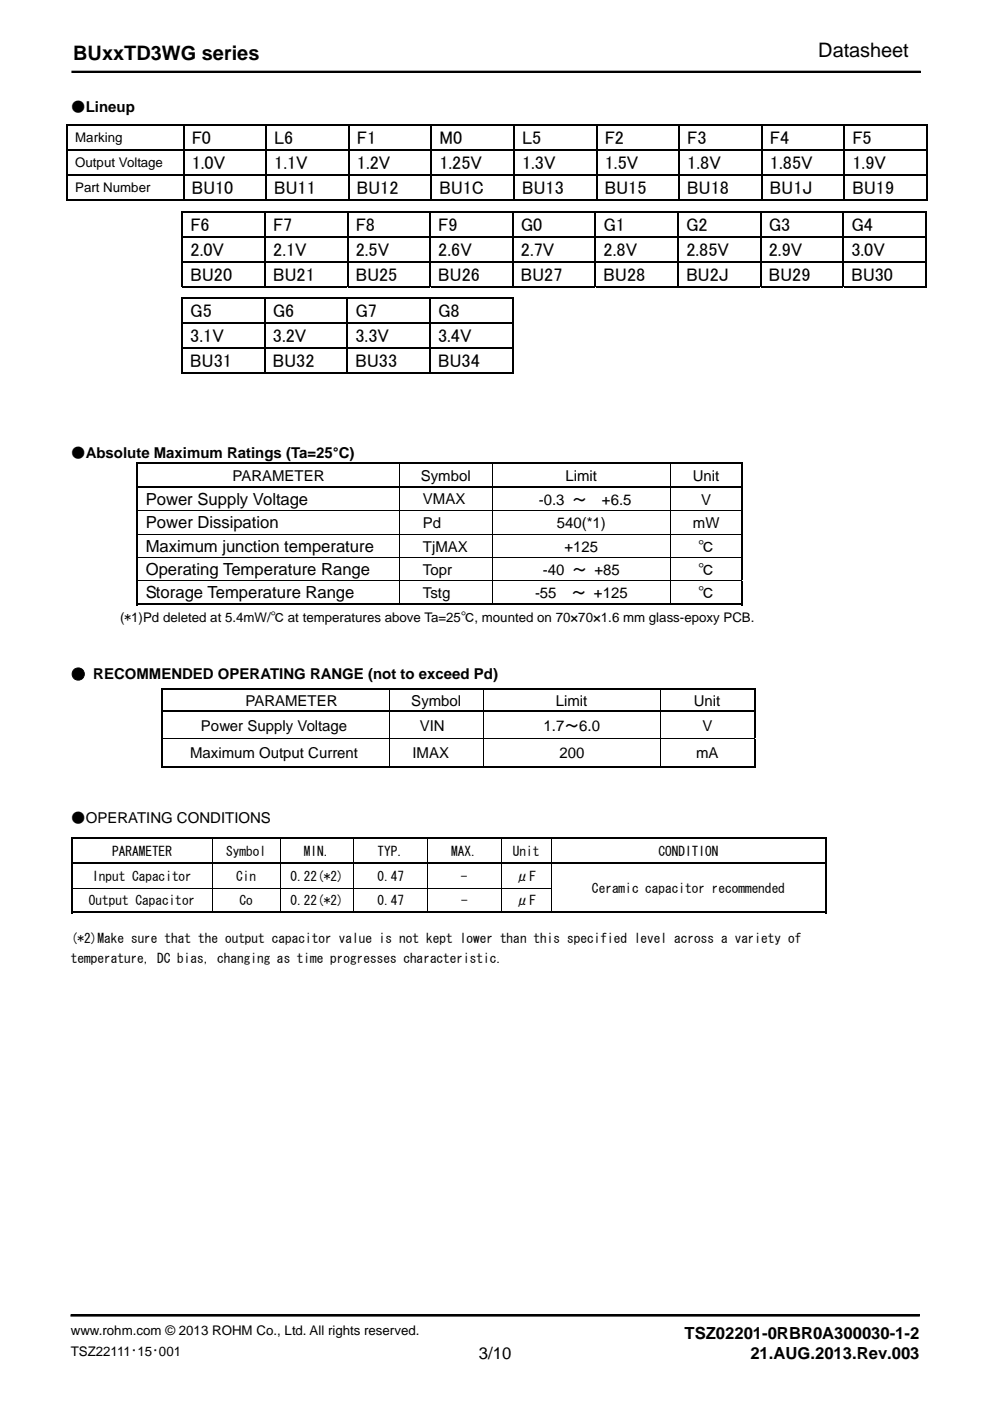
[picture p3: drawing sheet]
<svg xmlns="http://www.w3.org/2000/svg" width="210mm" height="297mm" viewBox="0 0 210 297" stroke-linecap="round" stroke-linejoin="round" font-family="sans-serif">
<defs><g id="words">
<g font-size="4.2">
<text x="15.5" y="12.8">BUxxTD3WG series</text>
<text x="173.6" y="12.1">Datasheet</text>
</g>
<g font-size="3.9">
<text x="40.7" y="35.9">1.0V</text>
<text x="40.7" y="30.6">F0</text>
<text x="58.2" y="30.6">L6</text>
<text x="58.2" y="35.9">1.1V</text>
<text x="75.7" y="35.9">1.2V</text>
<text x="75.7" y="30.6">F1</text>
<text x="93.2" y="35.9">1.25V</text>
<text x="93.2" y="30.6">M0</text>
<text x="110.7" y="35.9">1.3V</text>
<text x="110.7" y="30.6">L5</text>
<text x="128.3" y="35.9">1.5V</text>
<text x="128.3" y="30.6">F2</text>
<text x="145.8" y="35.9">1.8V</text>
<text x="145.8" y="30.6">F3</text>
<text x="163.3" y="30.6">F4</text>
<text x="163.3" y="35.9">1.85V</text>
<text x="180.8" y="35.9">1.9V</text>
<text x="180.8" y="30.6">F5</text>
<text x="40.7" y="41.2">BU10</text>
<text x="58.2" y="41.2">BU11</text>
<text x="75.7" y="41.2">BU12</text>
<text x="93.2" y="41.2">BU1C</text>
<text x="110.7" y="41.2">BU13</text>
<text x="128.3" y="41.2">BU15</text>
<text x="145.8" y="41.2">BU18</text>
<text x="163.3" y="41.2">BU1J</text>
<text x="180.8" y="41.2">BU19</text>
<text x="40.4" y="48.9">F6</text>
<text x="57.9" y="48.9">F7</text>
<text x="75.4" y="48.9">F8</text>
<text x="93" y="48.9">F9</text>
<text x="110.5" y="48.9">G0</text>
<text x="128" y="48.9">G1</text>
<text x="145.5" y="48.9">G2</text>
<text x="163.1" y="48.9">G3</text>
<text x="180.6" y="48.9">G4</text>
<text x="40.4" y="54.3">2.0V</text>
<text x="40.4" y="59.5">BU20</text>
<text x="57.9" y="54.3">2.1V</text>
<text x="57.9" y="59.5">BU21</text>
<text x="75.4" y="54.3">2.5V</text>
<text x="75.4" y="59.5">BU25</text>
<text x="93" y="54.3">2.6V</text>
<text x="93" y="59.5">BU26</text>
<text x="110.5" y="54.3">2.7V</text>
<text x="110.5" y="59.5">BU27</text>
<text x="128" y="54.3">2.8V</text>
<text x="128" y="59.5">BU28</text>
<text x="145.6" y="54.3">2.85V</text>
<text x="145.6" y="59.5">BU2J</text>
<text x="163.1" y="54.3">2.9V</text>
<text x="163.1" y="59.5">BU29</text>
<text x="180.6" y="54.3">3.0V</text>
<text x="180.6" y="59.5">BU30</text>
<text x="40.4" y="67.2">G5</text>
<text x="57.9" y="67.2">G6</text>
<text x="75.4" y="67.2">G7</text>
<text x="92.9" y="67.2">G8</text>
<text x="40.4" y="72.6">3.1V</text>
<text x="40.4" y="77.9">BU31</text>
<text x="57.9" y="72.6">3.2V</text>
<text x="57.9" y="77.9">BU32</text>
<text x="75.4" y="72.6">3.3V</text>
<text x="75.4" y="77.9">BU33</text>
<text x="92.9" y="72.6">3.4V</text>
<text x="92.9" y="77.9">BU34</text>
</g>
<g font-size="3.5">
<text x="30.9" y="107.1">Power Supply Voltage</text>
<text x="30.9" y="112">Power Dissipation</text>
<text x="30.9" y="117">Maximum junction temperature</text>
<text x="30.9" y="121.9">Operating Temperature Range</text>
<text x="30.9" y="126.8">Storage Temperature Range</text>
<text x="145.2" y="283.9">TSZ02201-0RBR0A300030-1-2</text>
<text x="101.6" y="288.1">3/10</text>
<text x="159.2" y="288.2">21.AUG.2013.Rev.003</text>
</g>
<g font-size="3.2">
<text x="15" y="23.7">●Lineup</text>
<text x="15" y="97.1">●Absolute Maximum Ratings (Ta=25°C)</text>
<text x="49.3" y="102">PARAMETER</text>
<text x="89.3" y="102">Symbol</text>
<text x="119.9" y="102">Limit</text>
<text x="146.9" y="102">Unit</text>
<text x="89.7" y="106.9">VMAX</text>
<text x="114.3" y="107.1">-0.3 ～</text>
<text x="127.7" y="107.1">+6.5</text>
<text x="148.7" y="107.1">V</text>
<text x="89.7" y="112">Pd</text>
<text x="118.1" y="112">540(*1)</text>
<text x="147" y="112">mW</text>
<text x="89.7" y="117">TjMAX</text>
<text x="119.7" y="117">+125</text>
<text x="148.2" y="117">℃</text>
<text x="89.7" y="121.9">Topr</text>
<text x="115.2" y="121.9">-40 ～ +85</text>
<text x="148.2" y="121.9">℃</text>
<text x="89.7" y="126.8">Tstg</text>
<text x="113.5" y="126.8">-55</text>
<text x="121.2" y="126.8">～ +125</text>
<text x="148.2" y="126.8">℃</text>
<text x="15" y="144">● RECOMMENDED OPERATING RANGE (not to exceed Pd)</text>
<text x="52.1" y="149.7">PARAMETER</text>
<text x="87.2" y="149.7">Symbol</text>
<text x="117.9" y="149.7">Limit</text>
<text x="147.2" y="149.7">Unit</text>
<text x="42.6" y="155">Power Supply Voltage</text>
<text x="89.1" y="155">VIN</text>
<text x="115.3" y="155">1.7～6.0</text>
<text x="149" y="155">V</text>
<text x="40.3" y="160.8">Maximum Output Current</text>
<text x="87.5" y="160.8">IMAX</text>
<text x="118.6" y="160.8">200</text>
<text x="147.7" y="160.8">mA</text>
<text x="15" y="174.5">●OPERATING CONDITIONS</text>
</g>
<g font-size="2.8">
<text x="16" y="30.2">Marking</text>
<text x="16" y="35.5">Output Voltage</text>
<text x="16" y="40.8">Part Number</text>
<text x="25.5" y="131.8">(*1)Pd deleted at 5.4mW/℃ at temperatures above Ta=25℃, mounted on 70×70×1.6 mm glass-epoxy PCB.</text>
<text x="23.8" y="181.5">PARAMETER</text>
<text x="48" y="181.5">Symbol</text>
<text x="64.4" y="181.5">MIN.</text>
<text x="80" y="181.5">TYP.</text>
<text x="95.7" y="181.5">MAX.</text>
<text x="108.7" y="181.5">Unit</text>
<text x="139.7" y="181.5">CONDITION</text>
<text x="18.8" y="191.9">Output Capacitor</text>
<text x="19.5" y="186.9">Input Capacitor</text>
<text x="50.1" y="186.9">Cin</text>
<text x="50.8" y="191.9">Co</text>
<text x="61.6" y="186.9">0.22(*2)</text>
<text x="61.6" y="191.9">0.22(*2)</text>
<text x="80" y="186.9">0.47</text>
<text x="80" y="191.9">0.47</text>
<text x="97.8" y="186.9">-</text>
<text x="97.8" y="191.9">-</text>
<text x="109.4" y="186.9">μF</text>
<text x="109.4" y="191.9">μF</text>
<text x="125.6" y="189.4">Ceramic capacitor recommended</text>
<text x="15" y="200">(*2)Make sure that the output capacitor value is not kept lower than this specified level across a variety of</text>
<text x="15" y="204.2">temperature, DC bias, changing as time progresses characteristic.</text>
<text x="15" y="283.1">www.rohm.com © 2013 ROHM Co., Ltd. All rights reserved.</text>
<text x="15" y="287.5">TSZ22111･15･001</text>
</g>
</g></defs>
<path d="M15.1 278.9h179.9" fill="none" stroke="#000" stroke-width=".28"/>
<g fill="none" stroke="#000" stroke-width=".21">
<path d="M15.3 15.1h179.9v.3h-179.9zM84.8 98.3v4.8M104.4 98.3v4.8M142.3 98.3v4.8M29 108.3h128.5M29 113.2h128.5M29 118.2h128.5M84.8 103.4v4.8M84.8 108.4v4.7M84.8 113.3v4.8M84.8 118.2v4.8M104.4 103.4v4.8"/>
<path d="M104.4 108.4v4.7M104.4 113.3v4.8M104.4 118.2v4.8M142.3 103.4v4.8M142.3 108.4v4.7M142.3 113.3v4.8M142.3 118.2v4.8M29 123.1h128.5M84.8 123.2v4.8M104.4 123.2v4.8M142.3 123.2v4.8M34.2 156.6h126"/>
<path d="M82.5 146.3v4.2M82.5 150.9v5.6M82.5 156.7v5.6M102.5 146.3v4.2M102.5 150.9v5.6M102.5 156.7v5.6M140 146.3v4.2M140 150.9v5.6M140 156.7v5.6M45 178.1v4.8M59.5 178.1v4.8M75.1 178.1v4.8"/>
<path d="M90.7 178.1v4.8M106.3 178.1v4.8M116.9 178.1v4.8M15.4 188.3h29.5M45 183.5v4.7M45 188.5v4.8M45.1 188.3h14.3M59.5 183.5v4.7M59.5 188.5v4.8M59.5 188.3h15.5M75.1 183.5v4.7M75.1 188.5v4.8"/>
<path d="M75.2 188.3h15.4M90.7 183.5v4.7M90.7 188.5v4.8M90.8 188.3h15.4M106.3 183.5v4.7M106.3 188.5v4.8M106.4 188.3h10.4M116.9 183.5v4.7M116.9 188.5v4.8M15 278.8h180v.2h-180z"/>
</g>
<path d="M15.3 15.2h179.9" fill="none" stroke="#000" stroke-width=".3"/>
<g fill="#000">
<path d="M14.1 26.4h.3v.3h-.3zM14.1 31.7h.3v.3h-.3zM14.1 37h.3v.3h-.3zM38.8 26.4h.3v.3h-.3zM38.8 31.7h.3v.3h-.3zM38.8 37h.3v.3h-.3zM56.3 26.4h.3v.3h-.3zM56.3 31.7h.3v.3h-.3zM56.3 37h.3v.3h-.3zM73.9 26.4h.2v.3h-.2zM73.9 31.7h.2v.3h-.2zM73.9 37h.2v.3h-.2z"/>
<path d="M91.4 26.4h.2v.3h-.2zM91.4 31.7h.2v.3h-.2zM91.4 37h.2v.3h-.2zM108.9 26.4h.2v.3h-.2zM108.9 31.7h.2v.3h-.2zM108.9 37h.2v.3h-.2zM126.4 26.4h.3v.3h-.3zM126.4 31.7h.3v.3h-.3zM126.4 37h.3v.3h-.3zM143.9 26.4h.3v.3h-.3zM143.9 31.7h.3v.3h-.3zM143.9 37h.3v.3h-.3z"/>
<path d="M161.5 26.4h.2v.3h-.2zM161.5 31.7h.2v.3h-.2zM161.5 37h.2v.3h-.2zM179 26.4h.2v.3h-.2zM179 31.7h.2v.3h-.2zM179 37h.2v.3h-.2zM196.5 26.4h.3v.3h-.3zM196.5 31.7h.3v.3h-.3zM196.5 37h.3v.3h-.3zM38.5 44.7h.3v.3h-.3zM38.5 50.1h.3v.2h-.3zM38.5 55.4h.3v.2h-.3z"/>
<path d="M56.1 44.7h.2v.3h-.2zM56.1 50.1h.2v.2h-.2zM56.1 55.4h.2v.2h-.2zM73.6 44.7h.3v.3h-.3zM73.6 50.1h.3v.2h-.3zM73.6 55.4h.3v.2h-.3zM91.1 44.7h.3v.3h-.3zM91.1 50.1h.3v.2h-.3zM91.1 55.4h.3v.2h-.3zM108.6 44.7h.3v.3h-.3zM108.6 50.1h.3v.2h-.3zM108.6 55.4h.3v.2h-.3z"/>
<path d="M126.2 44.7h.2v.3h-.2zM126.2 50.1h.2v.2h-.2zM126.2 55.4h.2v.2h-.2zM143.7 44.7h.3v.3h-.3zM143.7 50.1h.3v.2h-.3zM143.7 55.4h.3v.2h-.3zM161.2 44.7h.3v.3h-.3zM161.2 50.1h.3v.2h-.3zM161.2 55.4h.3v.2h-.3zM178.8 44.7h.2v.3h-.2zM178.8 50.1h.2v.2h-.2zM178.8 55.4h.2v.2h-.2z"/>
<path d="M196.3 44.7h.2v.3h-.2zM196.3 50.1h.2v.2h-.2zM196.3 55.4h.2v.2h-.2zM196.5 42.3h.3v.3h-.3zM38.5 63.1h.2v.2h-.2zM38.5 68.4h.2v.2h-.2zM38.5 73.7h.2v.3h-.2zM56 63.1h.3v.2h-.3zM56 68.4h.3v.2h-.3zM56 73.7h.3v.3h-.3zM73.5 63.1h.3v.2h-.3zM73.5 68.4h.3v.2h-.3z"/>
<path d="M73.5 73.7h.3v.3h-.3zM91.1 63.1h.2v.2h-.2zM91.1 68.4h.2v.2h-.2zM91.1 73.7h.2v.3h-.2zM108.6 63.1h.2v.2h-.2zM108.6 68.4h.2v.2h-.2zM108.6 73.7h.2v.3h-.2zM108.6 79h.2v.2h-.2zM196.3 60.7h.2v.2h-.2zM29 98h.3v.3h-.3zM84.7 98.3h.2zM104.3 98.3h.2z"/>
<path d="M142.2 98.3h.2zM157.1 98h.4v.3h-.4zM29 103.1h.3v.3h-.3zM84.7 103.4h.2zM104.3 103.4h.2zM142.2 103.4h.2zM157.1 103.1h.4v.3h-.4zM157.1 128h.4v.3h-.4zM34.2 145.9h.4v.4h-.4zM34.2 150.5h.4v.4h-.4zM82.4 146.3h.2zM82.4 150.9h.2z"/>
<path d="M102.4 146.3h.2zM102.4 150.9h.2zM140 146.3h.1zM140 150.9h.1zM159.9 145.9h.3v.4h-.3zM159.9 150.5h.3v.4h-.3zM15.1 177.5h.3v.6h-.3zM44.9 177.8h.2v.3h-.2zM59.4 177.8h.1v.3h-.1zM75 177.8h.2v.3h-.2zM90.6 177.8h.2v.3h-.2zM106.2 177.8h.2v.3h-.2z"/>
<path d="M116.8 177.8h.2v.3h-.2zM159.9 162.3h.3v.4h-.3zM175 177.5h.3v.6h-.3zM175 177.5h.3v.3h-.3zM15.1 182.9h.3v.6h-.3zM15.1 188.2h.3v.3h-.3zM44.9 183.2h.2v.3h-.2zM44.9 188.2h.2v.3h-.2zM59.4 183.2h.1v.3h-.1zM59.4 188.2h.1v.3h-.1zM75 183.2h.2v.3h-.2zM75 188.2h.2v.3h-.2z"/>
<path d="M90.6 183.2h.2v.3h-.2zM90.6 188.2h.2v.3h-.2zM106.2 183.2h.2v.3h-.2zM106.2 188.2h.2v.3h-.2zM116.8 183.2h.2v.3h-.2zM116.8 188.2h.2v.3h-.2zM175 182.9h.3v.6h-.3zM175 188.2h.3v.3h-.3zM175 193.3h.3v.3h-.3z"/>
</g>
<g fill="none" stroke="#000" stroke-width=".34">
<path d="M29 98.1h128.1M29.1 98.3v4.8M157.3 98.3v4.8M29.1 103.4v4.8M29.1 108.4v4.7M29.1 113.3v4.8M29.1 118.2v4.8M29.3 103.3h127.8M157.3 103.4v4.8M157.3 108.4v4.7M157.3 113.3v4.8M157.3 118.2v4.8"/>
<path d="M29 128.1h128.1M29.1 123.2v5.1M157.3 123.2v5.1M34.2 146.1h125.7M34.4 146.3v4.2M34.4 150.9v5.6M34.4 156.7v6M34.6 150.7h125.3M160 146.3v4.2M160 150.9v5.6M160 156.7v6M15.1 177.7h159.9"/>
<path d="M15.3 178.1v4.8M34.2 162.5h125.7M175.2 178.1v4.8M15.1 193.5h159.9M15.3 183.5v4.7M15.3 188.5v5.1M15.4 183h159.6M175.2 183.5v4.7M175.2 188.5v5.1"/>
</g>
<g fill="none" stroke="#000" stroke-width=".25">
<path d="M14.1 26.5h24.7M14.2 26.7v5M14.2 32v5M14.2 37.3v5.3M14.4 31.8h24.4M14.4 37.1h24.4M38.9 26.7v5M38.9 32v5M38.9 37.3v5.3M39.1 26.5h17.2M39.1 31.8h17.2M39.1 37.1h17.2"/>
<path d="M56.4 26.7v5M56.4 32v5M56.4 37.3v5.3M56.6 26.5h17.3M56.6 31.8h17.3M56.6 37.1h17.3M74 26.7v5M74 32v5M74 37.3v5.3M74.1 26.5h17.3M74.1 31.8h17.3M74.1 37.1h17.3"/>
<path d="M91.5 26.7v5M91.5 32v5M91.5 37.3v5.3M91.6 26.5h17.3M91.6 31.8h17.3M91.6 37.1h17.3M109 26.7v5M109 32v5M109 37.3v5.3M109.1 26.5h17.3M109.1 31.8h17.3M109.1 37.1h17.3"/>
<path d="M126.6 26.7v5M126.6 32v5M126.6 37.3v5.3M126.7 26.5h17.2M126.7 31.8h17.2M126.7 37.1h17.2M144.1 26.7v5M144.1 32v5M144.1 37.3v5.3M144.2 26.5h17.3M144.2 31.8h17.3M144.2 37.1h17.3"/>
<path d="M161.6 26.7v5M161.6 32v5M161.6 37.3v5.3M161.7 26.5h17.3M161.7 31.8h17.3M161.7 37.1h17.3M179.1 26.7v5M179.1 32v5M179.1 37.3v5.3M179.2 26.5h17.3M179.2 31.8h17.3M179.2 37.1h17.3"/>
<path d="M196.6 26.7v5M196.6 32v5M196.6 37.3v5.3M14.1 42.5h24.7M38.5 44.9h17.6M38.7 45v5.1M38.7 50.3v5.1M38.7 55.6v5.3M38.8 50.2h17.3M38.8 55.5h17.3M39.1 42.5h17.2M56.2 45v5.1"/>
<path d="M56.2 50.3v5.1M56.2 55.6v5.3M56.3 44.9h17.3M56.3 50.2h17.3M56.3 55.5h17.3M56.6 42.5h17.3M73.7 45v5.1M73.7 50.3v5.1M73.7 55.6v5.3M73.9 44.9h17.2M73.9 50.2h17.2M73.9 55.5h17.2"/>
<path d="M74.1 42.5h17.3M91.2 45v5.1M91.2 50.3v5.1M91.2 55.6v5.3M91.4 44.9h17.2M91.4 50.2h17.2M91.4 55.5h17.2M91.6 42.5h17.3M108.8 45v5.1M108.8 50.3v5.1M108.8 55.6v5.3M108.9 44.9h17.3"/>
<path d="M108.9 50.2h17.3M108.9 55.5h17.3M109.1 42.5h17.3M126.3 45v5.1M126.3 50.3v5.1M126.3 55.6v5.3M126.4 44.9h17.3M126.4 50.2h17.3M126.4 55.5h17.3M126.7 42.5h17.2M143.8 45v5.1M143.8 50.3v5.1"/>
<path d="M143.8 55.6v5.3M144 44.9h17.2M144 50.2h17.2M144 55.5h17.2M144.2 42.5h17.3M161.4 45v5.1M161.4 50.3v5.1M161.4 55.6v5.3M161.5 44.9h17.3M161.5 50.2h17.3M161.5 55.5h17.3M161.7 42.5h17.3"/>
<path d="M178.9 45v5.1M178.9 50.3v5.1M178.9 55.6v5.3M179 44.9h17.3M179 50.2h17.3M179 55.5h17.3M179.2 42.5h17.3M196.4 45v5.1M196.4 50.3v5.1M196.4 55.6v5.3M38.5 63.2h17.5M38.5 79.1h17.5"/>
<path d="M38.5 60.8h17.6M38.6 63.3v5.1M38.6 68.6v5.1M38.6 74v5.2M38.7 68.5h17.3M38.7 73.8h17.3M56.1 63.3v5.1M56.1 68.6v5.1M56.1 74v5.2M56.3 63.2h17.2M56.3 68.5h17.2M56.3 73.8h17.2"/>
<path d="M56.3 79.1h17.2M56.3 60.8h17.3M73.7 63.3v5.1M73.7 68.6v5.1M73.7 74v5.2M73.8 63.2h17.3M73.8 68.5h17.3M73.8 73.8h17.3M73.8 79.1h17.3M73.9 60.8h17.2M91.2 63.3v5.1M91.2 68.6v5.1"/>
<path d="M91.2 74v5.2M91.3 63.2h17.3M91.3 68.5h17.3M91.3 73.8h17.3M91.3 79.1h17.3M91.4 60.8h17.2M108.7 63.3v5.1M108.7 68.6v5.1M108.7 74v5.2M108.9 60.8h17.3M126.4 60.8h17.3M144 60.8h17.2"/>
<path d="M161.5 60.8h17.3M179 60.8h17.3"/>
</g>
<use href="#words"/>
</svg>
